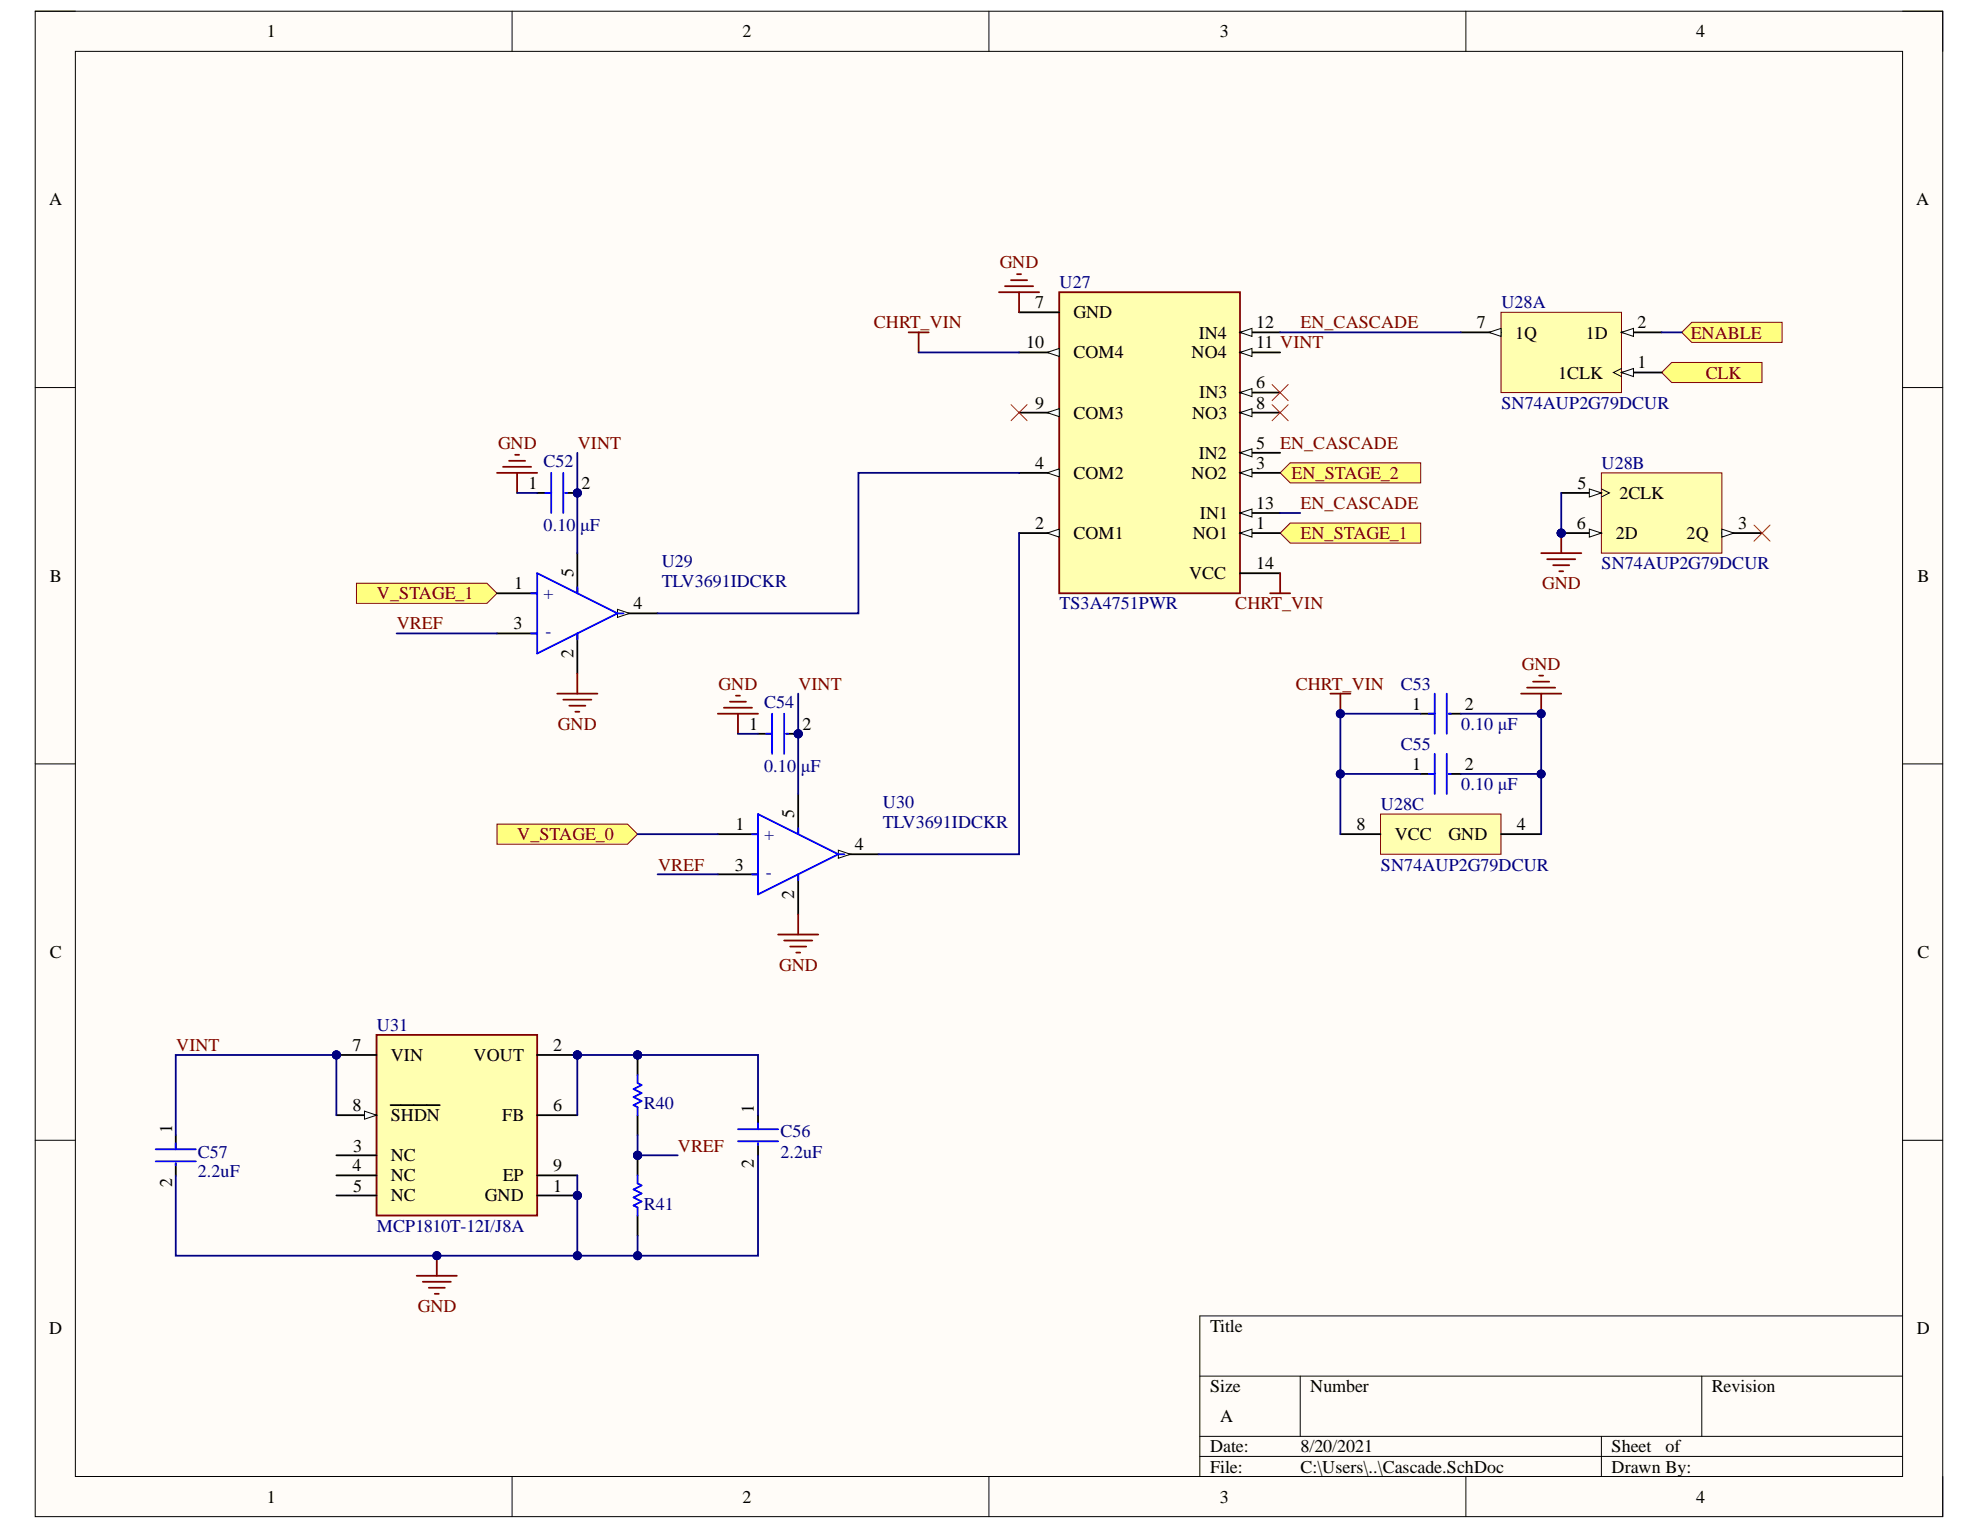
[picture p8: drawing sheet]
<svg xmlns="http://www.w3.org/2000/svg" width="279mm" height="216mm" viewBox="0 0 279 216" stroke-linecap="round" stroke-linejoin="round" font-family="sans-serif">
<defs><g id="words">
<g font-size="2.5">
<text x="37.6" y="5.2">1</text>
<text x="104.8" y="5.2">2</text>
<text x="172.1" y="5.2">3</text>
<text x="239.3" y="5.2">4</text>
<text x="6.9" y="29">A</text>
<text x="270.4" y="29">A</text>
<text x="146.1" y="43.5">7</text>
<text x="151.5" y="44.9">GND</text>
<text x="169.2" y="47.8">IN4</text>
<text x="177.3" y="46.3">12</text>
<text x="208.4" y="46.3">7</text>
<text x="213.8" y="47.8">1Q</text>
<text x="223.8" y="47.8">1D</text>
<text x="231.1" y="46.3">2</text>
<text x="144.8" y="49.1">10</text>
<text x="151.5" y="50.6">COM4</text>
<text x="168.1" y="50.6">NO4</text>
<text x="177.3" y="49.1">11 VINT</text>
<text x="219.9" y="53.4">1CLK</text>
<text x="231.1" y="52">1</text>
<text x="146.1" y="57.7">9</text>
<text x="151.5" y="59.1">COM3</text>
<text x="168.2" y="59.1">NO3</text>
<text x="169.2" y="56.2">IN3</text>
<text x="177.3" y="57.7">8</text>
<text x="177.3" y="54.8">6</text>
<text x="169.2" y="64.8">IN2</text>
<text x="177.3" y="63.3">5</text>
<text x="74.6" y="69">1</text>
<text x="82" y="69">2</text>
<text x="146.1" y="66.1">4</text>
<text x="151.5" y="67.6">COM2</text>
<text x="168.1" y="67.6">NO2</text>
<text x="177.3" y="66.1">3</text>
<text x="177.3" y="71.8">13</text>
<text x="222.6" y="69">5</text>
<text x="228.5" y="70.4">2CLK</text>
<text x="146.1" y="74.7">2</text>
<text x="151.5" y="76.1">COM1</text>
<text x="168.3" y="76.1">NO1</text>
<text x="169.3" y="73.2">IN1</text>
<text x="177.3" y="74.7">1</text>
<text x="222.5" y="74.7">6</text>
<text x="228" y="76.1">2D</text>
<text x="238" y="76.1">2Q</text>
<text x="245.3" y="74.7">3</text>
<text x="7" y="82.1">B</text>
<text x="72.6" y="83.1">1</text>
<text x="80.9" y="81.4" transform="rotate(-90 80.9 81.4)">5</text>
<text x="167.8" y="81.8">VCC</text>
<text x="177.3" y="80.3">14</text>
<text x="270.6" y="82.1">B</text>
<text x="72.5" y="88.8">3</text>
<text x="89.4" y="86">4</text>
<text x="80.9" y="92.8" transform="rotate(-90 80.9 92.8)">2</text>
<text x="199.3" y="100.2">1</text>
<text x="206.7" y="100.2">2</text>
<text x="105.7" y="103">1</text>
<text x="113.2" y="103">2</text>
<text x="199.3" y="108.6">1</text>
<text x="206.7" y="108.6">2</text>
<text x="103.8" y="117.2">1</text>
<text x="112.1" y="115.4" transform="rotate(-90 112.1 115.4)">5</text>
<text x="120.6" y="120">4</text>
<text x="191.4" y="117.2">8</text>
<text x="196.8" y="118.5">VCC</text>
<text x="204.4" y="118.5">GND</text>
<text x="214.1" y="117.2">4</text>
<text x="103.7" y="122.8">3</text>
<text x="112.1" y="126.8" transform="rotate(-90 112.1 126.8)">2</text>
<text x="7" y="135.2">C</text>
<text x="270.6" y="135.2">C</text>
<text x="49.7" y="148.3">7</text>
<text x="55.1" y="149.7">VIN</text>
<text x="66.8" y="149.7">VOUT</text>
<text x="78.1" y="148.3">2</text>
<text x="24.3" y="159.9" transform="rotate(-90 24.3 159.9)">1</text>
<text x="49.7" y="156.8">8</text>
<text x="55.1" y="158.2">SHDN</text>
<text x="70.9" y="158.2">FB</text>
<text x="78.1" y="156.8">6</text>
<text x="106.4" y="157.1" transform="rotate(-90 106.4 157.1)">1</text>
<text x="24.3" y="167.6" transform="rotate(-90 24.3 167.6)">2</text>
<text x="49.7" y="165.3">4</text>
<text x="49.8" y="162.5">3</text>
<text x="55.1" y="163.8">NC</text>
<text x="55.1" y="166.7">NC</text>
<text x="71" y="166.7">EP</text>
<text x="78.1" y="165.3">9</text>
<text x="106.4" y="164.8" transform="rotate(-90 106.4 164.8)">2</text>
<text x="49.8" y="168.2">5</text>
<text x="55.1" y="169.5">NC</text>
<text x="68.4" y="169.5">GND</text>
<text x="78.1" y="168.2">1</text>
<text x="6.9" y="188.3">D</text>
<text x="170.8" y="187.9">Title</text>
<text x="270.5" y="188.3">D</text>
<text x="170.8" y="196.5">Size</text>
<text x="184.9" y="196.5">Number</text>
<text x="241.5" y="196.5">Revision</text>
<text x="172.2" y="200.7">A</text>
<text x="170.8" y="204.9">Date:</text>
<text x="170.8" y="207.8">File:</text>
<text x="183.5" y="204.9">8/20/2021</text>
<text x="183.5" y="207.8">C:\Users\..\Cascade.SchDoc</text>
<text x="227.4" y="204.9">Sheet</text>
<text x="227.4" y="207.8">Drawn By:</text>
<text x="235" y="204.9">of</text>
<text x="37.6" y="212">1</text>
<text x="104.8" y="212">2</text>
<text x="172.1" y="212">3</text>
<text x="239.3" y="212">4</text>
</g>
<g font-size="2.5" fill="#800000">
<text x="141.1" y="37.8">GND</text>
<text x="123.3" y="46.3">CHRT_VIN</text>
<text x="183.5" y="46.3">EN_CASCADE</text>
<text x="238.6" y="47.8">ENABLE</text>
<text x="240.7" y="53.4">CLK</text>
<text x="70.3" y="63.3">GND</text>
<text x="81.5" y="63.3">VINT</text>
<text x="180.7" y="63.3">EN_CASCADE</text>
<text x="182.3" y="67.6">EN_STAGE_2</text>
<text x="183.5" y="71.8">EN_CASCADE</text>
<text x="183.5" y="76.1">EN_STAGE_1</text>
<text x="217.6" y="83.1">GND</text>
<text x="53.2" y="84.5">V_STAGE_1</text>
<text x="56" y="88.8">VREF</text>
<text x="174.3" y="86">CHRT_VIN</text>
<text x="214.7" y="94.5">GND</text>
<text x="101.4" y="97.3">GND</text>
<text x="112.7" y="97.3">VINT</text>
<text x="182.9" y="97.3">CHRT_VIN</text>
<text x="78.7" y="103">GND</text>
<text x="73" y="118.5">V_STAGE_0</text>
<text x="92.9" y="122.8">VREF</text>
<text x="109.9" y="137">GND</text>
<text x="24.9" y="148.3">VINT</text>
<text x="95.7" y="162.5">VREF</text>
<text x="58.9" y="185.2">GND</text>
</g>
<g font-size="2.5" fill="#000080">
<text x="149.5" y="40.7">U27</text>
<text x="211.9" y="43.5">U28A</text>
<text x="211.9" y="57.7">SN74AUP2G79DCUR</text>
<text x="76.7" y="65.9">C52</text>
<text x="226" y="66.1">U28B</text>
<text x="76.7" y="74.9">0.10</text>
<text x="81.9" y="74.9">μF</text>
<text x="93.4" y="80.1">U29</text>
<text x="93.4" y="82.9">TLV3691IDCKR</text>
<text x="226" y="80.3">SN74AUP2G79DCUR</text>
<text x="76.7" y="84.5">+</text>
<text x="77" y="90">-</text>
<text x="149.5" y="86">TS3A4751PWR</text>
<text x="107.8" y="99.8">C54</text>
<text x="197.7" y="97.3">C53</text>
<text x="197.7" y="105.8">C55</text>
<text x="206.2" y="103">0.10 μF</text>
<text x="107.8" y="108.9">0.10</text>
<text x="113" y="108.9">μF</text>
<text x="206.2" y="111.5">0.10 μF</text>
<text x="107.8" y="118.5">+</text>
<text x="124.6" y="114.1">U30</text>
<text x="124.6" y="116.8">TLV3691IDCKR</text>
<text x="194.9" y="114.3">U28C</text>
<text x="108.1" y="123.9">-</text>
<text x="194.9" y="122.8">SN74AUP2G79DCUR</text>
<text x="53.2" y="145.5">U31</text>
<text x="90.8" y="156.5">R40</text>
<text x="110.1" y="160.5">C56</text>
<text x="27.9" y="166.1">2.2uF</text>
<text x="27.9" y="163.3">C57</text>
<text x="110.1" y="163.3">2.2uF</text>
<text x="53.2" y="173.8">MCP1810T-12I/J8A</text>
<text x="90.8" y="170.7">R41</text>
</g>
</g></defs>
<path d="M5 1.6h269.1v212.4h-269.1z" fill-rule="evenodd" fill="#fffcf8"/>
<path d="M5 1.6h269.1v212.4h-269.1z" fill="none" stroke="#000" stroke-width=".14"/>
<path d="M10.6 7.2h257.9v201.2h-257.9z" fill-rule="evenodd" fill="#fffcf8"/>
<g fill="none" stroke="#000" stroke-width=".14">
<path d="M5 1.6h5.6M10.6 7.2h257.9v201.2h-257.9zM72.3 1.6v5.6M139.5 1.6v5.6M206.9 1.6v5.6M268.5 1.6h5.6v5.6M5 54.7h5.6M268.5 54.7h5.6M5 107.8h5.6M268.5 107.8h5.6M5 160.9h5.6M268.5 160.9h5.6"/>
<path d="M169.3 194.2h99.2M183.5 194.2v8.5M240.1 194.2v8.5M268.5 185.7h-99.2v22.7M72.3 208.4v5.6M139.5 208.4v5.6M169.3 202.7h99.2M169.3 205.5h99.2M206.9 208.4v5.6M226 202.7v5.7M274.1 208.4v5.6"/>
</g>
<path d="M70.1 116.3h18.5l1.4 1.4-1.4 1.4h-18.5z" fill-rule="evenodd" fill="#ffff80"/>
<path d="M70.1 116.3h18.5l1.4 1.4-1.4 1.4h-18.5z" fill="none" stroke="#800000" stroke-width=".14"/>
<path d="M50.3 82.3h18.4l1.4 1.4-1.4 1.4h-18.4z" fill-rule="evenodd" fill="#ffff80"/>
<path d="M50.3 82.3h18.4l1.4 1.4-1.4 1.4h-18.4z" fill="none" stroke="#800000" stroke-width=".14"/>
<path d="M180.6 75.2l1.5-1.4h18.4v2.8h-18.4z" fill-rule="evenodd" fill="#ffff80"/>
<path d="M180.6 75.2l1.5-1.4h18.4v2.8h-18.4z" fill="none" stroke="#800000" stroke-width=".14"/>
<path d="M180.6 66.7l1.5-1.4h18.4v2.8h-18.4z" fill-rule="evenodd" fill="#ffff80"/>
<path d="M180.6 66.7l1.5-1.4h18.4v2.8h-18.4z" fill="none" stroke="#800000" stroke-width=".14"/>
<path d="M234.5 52.6l1.4-1.5h12.7v2.9h-12.7z" fill-rule="evenodd" fill="#ffff80"/>
<path d="M234.5 52.6l1.4-1.5h12.7v2.9h-12.7z" fill="none" stroke="#800000" stroke-width=".14"/>
<path d="M237.3 46.9l1.4-1.4h12.8v2.8h-12.8z" fill-rule="evenodd" fill="#ffff80"/>
<path d="M237.3 46.9l1.4-1.4h12.8v2.8h-12.8z" fill="none" stroke="#800000" stroke-width=".14"/>
<path d="M149.5 41.2h25.5v42.5h-25.5z" fill-rule="evenodd" fill="#ffffb0"/>
<path d="M149.5 41.2h25.5v42.5h-25.5z" fill="none" stroke="#800000" stroke-width=".25"/>
<path d="M175 75.2h5.6M175 80.9h5.6" fill="none" stroke="#000" stroke-width=".25"/>
<path d="M175 75.2l1.7-.5v1.1z" fill="#f8fcff"/>
<path d="M175 75.2l1.7-.5v1.1z" fill="none" stroke="#000" stroke-width=".14"/>
<path d="M175 66.7h5.6" fill="none" stroke="#000" stroke-width=".25"/>
<path d="M175 66.7l1.7-.5v1.1z" fill="#f8fcff"/>
<path d="M175 66.7l1.7-.5v1.1z" fill="none" stroke="#000" stroke-width=".14"/>
<path d="M175 58.2h5.6" fill="none" stroke="#000" stroke-width=".25"/>
<path d="M175 58.2l1.7-.5v1.1z" fill="#f8fcff"/>
<path d="M175 58.2l1.7-.5v1.1z" fill="none" stroke="#000" stroke-width=".14"/>
<path d="M175 49.7h5.6" fill="none" stroke="#000" stroke-width=".25"/>
<path d="M175 49.7l1.7-.5v1.1z" fill="#f8fcff"/>
<path d="M175 49.7l1.7-.5v1.1z" fill="none" stroke="#000" stroke-width=".14"/>
<path d="M143.8 75.2h5.7" fill="none" stroke="#000" stroke-width=".25"/>
<path d="M147.8 75.2l1.7-.5v1.1z" fill="#f8fcff"/>
<path d="M147.8 75.2l1.7-.5v1.1z" fill="none" stroke="#000" stroke-width=".14"/>
<path d="M143.8 66.7h5.7" fill="none" stroke="#000" stroke-width=".25"/>
<path d="M147.8 66.7l1.7-.5v1.1z" fill="#f8fcff"/>
<path d="M147.8 66.7l1.7-.5v1.1z" fill="none" stroke="#000" stroke-width=".14"/>
<path d="M143.8 58.2h5.7" fill="none" stroke="#000" stroke-width=".25"/>
<path d="M147.8 58.2l1.7-.5v1.1z" fill="#f8fcff"/>
<path d="M147.8 58.2l1.7-.5v1.1z" fill="none" stroke="#000" stroke-width=".14"/>
<path d="M143.8 49.7h5.7" fill="none" stroke="#000" stroke-width=".25"/>
<path d="M147.8 49.7l1.7-.5v1.1z" fill="#f8fcff"/>
<path d="M147.8 49.7l1.7-.5v1.1z" fill="none" stroke="#000" stroke-width=".14"/>
<path d="M175 72.4h5.6" fill="none" stroke="#000" stroke-width=".25"/>
<path d="M175 72.4l1.7-.6v1.2z" fill="#f8fcff"/>
<path d="M175 72.4l1.7-.6v1.2z" fill="none" stroke="#000" stroke-width=".14"/>
<path d="M175 63.9h5.6" fill="none" stroke="#000" stroke-width=".25"/>
<path d="M175 63.9l1.7-.6v1.2z" fill="#f8fcff"/>
<path d="M175 63.9l1.7-.6v1.2z" fill="none" stroke="#000" stroke-width=".14"/>
<path d="M175 55.4h5.6" fill="none" stroke="#000" stroke-width=".25"/>
<path d="M175 55.4l1.7-.6v1.2z" fill="#f8fcff"/>
<path d="M175 55.4l1.7-.6v1.2z" fill="none" stroke="#000" stroke-width=".14"/>
<path d="M175 46.9h5.6" fill="none" stroke="#000" stroke-width=".25"/>
<path d="M175 46.9l1.7-.6v1.2z" fill="#f8fcff"/>
<path d="M175 46.9l1.7-.6v1.2z" fill="none" stroke="#000" stroke-width=".14"/>
<path d="M143.8 44.1h5.7M101.3 117.7h5.7M101.3 123.4h5.7M118.3 120.5h5.7" fill="none" stroke="#000" stroke-width=".25"/>
<path d="M118.3 120l1.7 .5-1.7 .6z" fill="#f8fcff"/>
<path d="M118.3 120l1.7 .5-1.7 .6z" fill="none" stroke="#000" stroke-width=".14"/>
<path d="M70.1 83.7h5.7M70.1 89.4h5.7M87.1 86.6h5.7M112.6 112v5.7M112.6 123.4v5.6" fill="none" stroke="#000" stroke-width=".25"/>
<path d="M106.1 117.7h.9M107 114.9l11.3 5.6-11.3 5.7zM112.6 116.9v.8M106.1 123.4h.9M112.6 123.4v.8M118.3 120.5h.9" fill="none" stroke="#00f" stroke-width=".25"/>
<path d="M87.1 86l1.7 .6-1.7 .5z" fill="#f8fcff"/>
<path d="M87.1 86l1.7 .6-1.7 .5z" fill="none" stroke="#000" stroke-width=".14"/>
<path d="M81.5 78.1v5.6M81.5 89.4v5.6" fill="none" stroke="#000" stroke-width=".25"/>
<path d="M74.9 83.7h.9M74.9 89.4h.9M75.8 80.9l11.3 5.7-11.3 5.6zM81.5 82.9v.8M81.5 89.4v.8M87.1 86.6h.9" fill="none" stroke="#00f" stroke-width=".25"/>
<path d="M211.8 44.1h17v11.3h-17z" fill-rule="evenodd" fill="#ffffb0"/>
<path d="M211.8 44.1h17v11.3h-17z" fill="none" stroke="#800000" stroke-width=".14"/>
<path d="M228.8 52.6h5.7" fill="none" stroke="#000" stroke-width=".25"/>
<path d="M228.8 52.6l1.7-.6v1.1z" fill="#f8fcff"/>
<path d="M228.8 52.6l1.7-.6v1.1zM228.8 52l-1.1 .6 1.1 .5" fill="none" stroke="#000" stroke-width=".14"/>
<path d="M228.8 46.9h5.7" fill="none" stroke="#000" stroke-width=".25"/>
<path d="M228.8 46.9l1.7-.6v1.2z" fill="#f8fcff"/>
<path d="M228.8 46.9l1.7-.6v1.2z" fill="none" stroke="#000" stroke-width=".14"/>
<path d="M206.1 46.9h5.7" fill="none" stroke="#000" stroke-width=".25"/>
<path d="M210.1 46.9l1.7-.6v1.2z" fill="#f8fcff"/>
<path d="M210.1 46.9l1.7-.6v1.2z" fill="none" stroke="#000" stroke-width=".14"/>
<circle cx="220.3" cy="75.2" r=".57" fill="#000080"/>
<circle cx="220.3" cy="75.2" r=".57" fill="none" stroke="#000080" stroke-width=".14"/>
<path d="M226 66.7h17v11.4h-17z" fill-rule="evenodd" fill="#ffffb0"/>
<path d="M226 66.7h17v11.4h-17z" fill="none" stroke="#800000" stroke-width=".14"/>
<path d="M243 75.2h5.6" fill="none" stroke="#000" stroke-width=".25"/>
<path d="M243 74.7l1.7 .5-1.7 .6z" fill="#f8fcff"/>
<path d="M243 74.7l1.7 .5-1.7 .6z" fill="none" stroke="#000" stroke-width=".14"/>
<path d="M220.3 69.6h5.7" fill="none" stroke="#000" stroke-width=".25"/>
<path d="M224.3 69l1.7 .6-1.7 .5z" fill="#f8fcff"/>
<path d="M224.3 69l1.7 .6-1.7 .5zM226 69l1.1 .6-1.1 .5" fill="none" stroke="#000" stroke-width=".14"/>
<path d="M220.3 75.2h5.7" fill="none" stroke="#000" stroke-width=".25"/>
<path d="M224.3 74.7l1.7 .5-1.7 .6z" fill="#f8fcff"/>
<path d="M224.3 74.7l1.7 .5-1.7 .6z" fill="none" stroke="#000" stroke-width=".14"/>
<circle cx="220.3" cy="75.2" r=".57" fill="#000080"/>
<circle cx="220.3" cy="75.2" r=".57" fill="none" stroke="#000080" stroke-width=".14"/>
<path d="M194.8 114.9h17v5.6h-17z" fill-rule="evenodd" fill="#ffffb0"/>
<path d="M194.8 114.9h17v5.6h-17z" fill="none" stroke="#800000" stroke-width=".14"/>
<path d="M189.1 117.7h5.7M211.8 117.7h5.7M24.8 160.2v2M24.8 164.2v1.7" fill="none" stroke="#000" stroke-width=".25"/>
<path d="M22 162.2h5.6M22 163.9h5.6M24.8 161.3v.9M24.8 164.2v.2" fill="none" stroke="#00f" stroke-width=".25"/>
<path d="M61.6 177.2v2.8M58.8 180h5.7M59.7 180.9h3.9M60.5 181.7h2.3M61.3 182.6h.6" fill="none" stroke="#800000" stroke-width=".25"/>
<circle cx="61.6" cy="177.2" r=".56" fill="#000080"/>
<circle cx="61.6" cy="177.2" r=".56" fill="none" stroke="#000080" stroke-width=".14"/>
<circle cx="47.5" cy="148.9" r=".57" fill="#000080"/>
<circle cx="47.5" cy="148.9" r=".57" fill="none" stroke="#000080" stroke-width=".14"/>
<circle cx="81.5" cy="148.9" r=".57" fill="#000080"/>
<circle cx="81.5" cy="148.9" r=".57" fill="none" stroke="#000080" stroke-width=".14"/>
<circle cx="81.5" cy="168.7" r=".57" fill="#000080"/>
<circle cx="81.5" cy="168.7" r=".57" fill="none" stroke="#000080" stroke-width=".14"/>
<path d="M53.1 146h22.7v25.5h-22.7z" fill-rule="evenodd" fill="#ffffb0"/>
<path d="M53.1 146h22.7v25.5h-22.7z" fill="none" stroke="#800000" stroke-width=".25"/>
<path d="M47.5 148.9h5.6" fill="none" stroke="#000" stroke-width=".25"/>
<circle cx="47.5" cy="148.9" r=".57" fill="#000080"/>
<circle cx="47.5" cy="148.9" r=".57" fill="none" stroke="#000080" stroke-width=".14"/>
<path d="M47.5 157.4h5.6" fill="none" stroke="#000" stroke-width=".25"/>
<path d="M51.4 156.8l1.7 .6-1.7 .5z" fill="#f8fcff"/>
<path d="M51.4 156.8l1.7 .6-1.7 .5z" fill="none" stroke="#000" stroke-width=".14"/>
<path d="M55.1 155.9h6.9M75.8 157.4h5.7M75.8 148.9h5.7" fill="none" stroke="#000" stroke-width=".25"/>
<circle cx="81.5" cy="148.9" r=".57" fill="#000080"/>
<circle cx="81.5" cy="148.9" r=".57" fill="none" stroke="#000080" stroke-width=".14"/>
<path d="M47.5 163h5.6M47.5 165.9h5.6M47.5 168.7h5.6M75.8 168.7h5.7" fill="none" stroke="#000" stroke-width=".25"/>
<circle cx="81.5" cy="168.7" r=".57" fill="#000080"/>
<circle cx="81.5" cy="168.7" r=".57" fill="none" stroke="#000080" stroke-width=".14"/>
<path d="M75.8 165.9h5.7" fill="none" stroke="#000" stroke-width=".25"/>
<circle cx="90" cy="148.9" r=".57" fill="#000080"/>
<circle cx="90" cy="148.9" r=".57" fill="none" stroke="#000080" stroke-width=".14"/>
<path d="M90 148.9v2.8" fill="none" stroke="#000" stroke-width=".25"/>
<circle cx="90" cy="148.9" r=".57" fill="#000080"/>
<circle cx="90" cy="148.9" r=".57" fill="none" stroke="#000080" stroke-width=".14"/>
<path d="M90 157.4v2.8" fill="none" stroke="#000" stroke-width=".25"/>
<path d="M90 151.7v1.1l.5 .3-1.1 .6 1.1 .5-1.1 .6 1.1 .6-1.1 .5 .6 .3v1.2" fill="none" stroke="#00f" stroke-width=".25"/>
<circle cx="90" cy="163" r=".57" fill="#000080"/>
<circle cx="90" cy="163" r=".57" fill="none" stroke="#000080" stroke-width=".14"/>
<path d="M90 163v2.9M90 171.5v2.9" fill="none" stroke="#000" stroke-width=".25"/>
<circle cx="90" cy="163" r=".57" fill="#000080"/>
<circle cx="90" cy="163" r=".57" fill="none" stroke="#000080" stroke-width=".14"/>
<path d="M104.1 159.3h5.7M107 158.5v.8M90 165.9v1.1l.5 .3-1.1 .5 1.1 .6-1.1 .6 1.1 .5-1.1 .6 .6 .3v1.1M104.1 161h5.7M107 161.3v.3" fill="none" stroke="#00f" stroke-width=".25"/>
<path d="M107 157.4v1.9M107 161.3v1.7" fill="none" stroke="#000" stroke-width=".25"/>
<circle cx="112.6" cy="103.5" r=".57" fill="#000080"/>
<circle cx="112.6" cy="103.5" r=".57" fill="none" stroke="#000080" stroke-width=".14"/>
<path d="M107 103.5h2M110.9 103.5h1.7" fill="none" stroke="#000" stroke-width=".25"/>
<circle cx="112.6" cy="103.5" r=".57" fill="#000080"/>
<circle cx="112.6" cy="103.5" r=".57" fill="none" stroke="#000080" stroke-width=".14"/>
<path d="M108.1 103.5h.9M109 100.7v5.7M110.7 100.7v5.7M110.9 103.5h.3" fill="none" stroke="#00f" stroke-width=".25"/>
<path d="M102.2 99.9h3.9M103 99h2.3M103.9 98.2h.5M101.3 100.7h5.7M104.1 100.7v2.8M109.8 131.9h5.7M110.7 132.7h3.9M111.5 133.6h2.3M112.4 134.4h.5M112.6 129v2.9" fill="none" stroke="#800000" stroke-width=".25"/>
<circle cx="81.5" cy="69.6" r=".57" fill="#000080"/>
<circle cx="81.5" cy="69.6" r=".57" fill="none" stroke="#000080" stroke-width=".14"/>
<path d="M75.8 69.6h2M79.8 69.6h1.7" fill="none" stroke="#000" stroke-width=".25"/>
<circle cx="81.5" cy="69.6" r=".57" fill="#000080"/>
<circle cx="81.5" cy="69.6" r=".57" fill="none" stroke="#000080" stroke-width=".14"/>
<path d="M76.9 69.6h.9M77.8 66.7v5.7M79.5 66.7v5.7M79.8 69.6h.3" fill="none" stroke="#00f" stroke-width=".25"/>
<g fill="none" stroke="#800000" stroke-width=".25">
<path d="M142.7 39.5h2.2M143.5 38.7h.6M141 41.2h5.6M141.8 40.4h4M143.8 41.2v2.9M70.1 66.7h5.7M71 65.9h3.9M71.8 65h2.3M72.7 64.2h.6M73 66.7v2.9M217.5 78.1h5.6M218.3 78.9h4"/>
<path d="M219.2 79.8h2.2M220.3 75.2v2.9M78.6 97.9h5.7M79.5 98.7h3.9M80.3 99.6h2.3M81.5 95v2.9M220 80.6h.6M81.2 100.4h.6"/>
</g>
<circle cx="220.3" cy="75.2" r=".57" fill="#000080"/>
<circle cx="220.3" cy="75.2" r=".57" fill="none" stroke="#000080" stroke-width=".14"/>
<path d="M247.5 74.1l2.3 2.3M249.8 74.1l-2.3 2.3" fill="none" stroke="#f00" stroke-width=".14"/>
<path d="M214.6 97.9h5.7M215.5 97h4M216.3 96.2h2.3M217.2 95.3h.6M217.5 97.9v2.8" fill="none" stroke="#800000" stroke-width=".25"/>
<circle cx="217.5" cy="100.7" r=".57" fill="#000080"/>
<circle cx="217.5" cy="100.7" r=".57" fill="none" stroke="#000080" stroke-width=".14"/>
<path d="M179.2 83.7h2.9M180.6 80.9v2.8M187.7 97.9h2.9M189.1 97.9v2.8" fill="none" stroke="#800000" stroke-width=".25"/>
<circle cx="189.1" cy="100.7" r=".57" fill="#000080"/>
<circle cx="189.1" cy="100.7" r=".57" fill="none" stroke="#000080" stroke-width=".14"/>
<path d="M200.5 100.7h2M200.5 109.2h2M204.4 100.7h1.7M204.4 109.2h1.7" fill="none" stroke="#000" stroke-width=".25"/>
<path d="M202.5 97.9v5.6M204.2 97.9v5.6M201.6 100.7h.9M201.6 109.2h.9M202.5 106.4v5.6M204.2 106.4v5.6M204.4 100.7h.3M204.4 109.2h.3" fill="none" stroke="#00f" stroke-width=".25"/>
<path d="M128.2 46.9h2.8M129.6 46.9v2.8" fill="none" stroke="#800000" stroke-width=".25"/>
<path d="M24.8 165.9v11.3h56.7v-11.3" fill="none" stroke="#000080" stroke-width=".25"/>
<circle cx="81.5" cy="168.7" r=".57" fill="#000080"/>
<circle cx="81.5" cy="168.7" r=".57" fill="none" stroke="#000080" stroke-width=".14"/>
<circle cx="81.5" cy="177.2" r=".56" fill="#000080"/>
<circle cx="81.5" cy="177.2" r=".56" fill="none" stroke="#000080" stroke-width=".14"/>
<circle cx="61.6" cy="177.2" r=".56" fill="#000080"/>
<circle cx="61.6" cy="177.2" r=".56" fill="none" stroke="#000080" stroke-width=".14"/>
<path d="M81.5 148.9v8.5" fill="none" stroke="#000080" stroke-width=".25"/>
<circle cx="81.5" cy="148.9" r=".57" fill="#000080"/>
<circle cx="81.5" cy="148.9" r=".57" fill="none" stroke="#000080" stroke-width=".14"/>
<path d="M90 174.4v2.8h-8.5" fill="none" stroke="#000080" stroke-width=".25"/>
<circle cx="81.5" cy="177.2" r=".56" fill="#000080"/>
<circle cx="81.5" cy="177.2" r=".56" fill="none" stroke="#000080" stroke-width=".14"/>
<circle cx="90" cy="177.2" r=".56" fill="#000080"/>
<circle cx="90" cy="177.2" r=".56" fill="none" stroke="#000080" stroke-width=".14"/>
<path d="M81.5 148.9h8.5" fill="none" stroke="#000080" stroke-width=".25"/>
<circle cx="81.5" cy="148.9" r=".57" fill="#000080"/>
<circle cx="81.5" cy="148.9" r=".57" fill="none" stroke="#000080" stroke-width=".14"/>
<circle cx="90" cy="148.9" r=".57" fill="#000080"/>
<circle cx="90" cy="148.9" r=".57" fill="none" stroke="#000080" stroke-width=".14"/>
<path d="M90 160.2v2.8" fill="none" stroke="#000080" stroke-width=".25"/>
<circle cx="90" cy="163" r=".57" fill="#000080"/>
<circle cx="90" cy="163" r=".57" fill="none" stroke="#000080" stroke-width=".14"/>
<path d="M90 163h5.6" fill="none" stroke="#000080" stroke-width=".25"/>
<circle cx="90" cy="163" r=".57" fill="#000080"/>
<circle cx="90" cy="163" r=".57" fill="none" stroke="#000080" stroke-width=".14"/>
<path d="M47.5 157.4v-8.5h-22.7v11.3" fill="none" stroke="#000080" stroke-width=".25"/>
<circle cx="47.5" cy="148.9" r=".57" fill="#000080"/>
<circle cx="47.5" cy="148.9" r=".57" fill="none" stroke="#000080" stroke-width=".14"/>
<path d="M90 148.9h17v8.5" fill="none" stroke="#000080" stroke-width=".25"/>
<circle cx="90" cy="148.9" r=".57" fill="#000080"/>
<circle cx="90" cy="148.9" r=".57" fill="none" stroke="#000080" stroke-width=".14"/>
<path d="M107 163v14.2h-17" fill="none" stroke="#000080" stroke-width=".25"/>
<circle cx="90" cy="177.2" r=".56" fill="#000080"/>
<circle cx="90" cy="177.2" r=".56" fill="none" stroke="#000080" stroke-width=".14"/>
<path d="M112.6 97.9v14.1" fill="none" stroke="#000080" stroke-width=".25"/>
<circle cx="112.6" cy="103.5" r=".57" fill="#000080"/>
<circle cx="112.6" cy="103.5" r=".57" fill="none" stroke="#000080" stroke-width=".14"/>
<path d="M81.5 63.9v14.2M143.8 75.2v45.3h-19.8M180.6 72.4h2.9M56 89.4h14.1M90 117.7h11.3M104.1 103.5h2.9M92.8 123.4h8.5" fill="none" stroke="#000080" stroke-width=".25"/>
<circle cx="81.5" cy="69.6" r=".57" fill="#000080"/>
<circle cx="81.5" cy="69.6" r=".57" fill="none" stroke="#000080" stroke-width=".14"/>
<path d="M73 69.6h2.8M143.8 66.7h-22.7v19.9h-28.3M220.3 69.6v5.6" fill="none" stroke="#000080" stroke-width=".25"/>
<circle cx="220.3" cy="75.2" r=".57" fill="#000080"/>
<circle cx="220.3" cy="75.2" r=".57" fill="none" stroke="#000080" stroke-width=".14"/>
<path d="M200.5 100.7h-11.4v17" fill="none" stroke="#000080" stroke-width=".25"/>
<circle cx="189.1" cy="100.7" r=".57" fill="#000080"/>
<circle cx="189.1" cy="100.7" r=".57" fill="none" stroke="#000080" stroke-width=".14"/>
<circle cx="189.1" cy="109.2" r=".57" fill="#000080"/>
<circle cx="189.1" cy="109.2" r=".57" fill="none" stroke="#000080" stroke-width=".14"/>
<path d="M206.1 100.7h11.4v17" fill="none" stroke="#000080" stroke-width=".25"/>
<circle cx="217.5" cy="100.7" r=".57" fill="#000080"/>
<circle cx="217.5" cy="100.7" r=".57" fill="none" stroke="#000080" stroke-width=".14"/>
<circle cx="217.5" cy="109.2" r=".57" fill="#000080"/>
<circle cx="217.5" cy="109.2" r=".57" fill="none" stroke="#000080" stroke-width=".14"/>
<path d="M206.1 109.2h11.4" fill="none" stroke="#000080" stroke-width=".25"/>
<circle cx="217.5" cy="109.2" r=".57" fill="#000080"/>
<circle cx="217.5" cy="109.2" r=".57" fill="none" stroke="#000080" stroke-width=".14"/>
<path d="M189.1 109.2h11.4" fill="none" stroke="#000080" stroke-width=".25"/>
<circle cx="189.1" cy="109.2" r=".57" fill="#000080"/>
<circle cx="189.1" cy="109.2" r=".57" fill="none" stroke="#000080" stroke-width=".14"/>
<path d="M129.6 49.7h14.2M180.6 46.9h25.5M234.5 46.9h2.8" fill="none" stroke="#000080" stroke-width=".25"/>
<path d="M142.7 57.1l2.2 2.3M144.9 57.1l-2.2 2.3M179.5 54.3l2.3 2.2M179.5 57.1l2.3 2.3M181.8 54.3l-2.3 2.2M181.8 57.1l-2.3 2.3" fill="none" stroke="#f00" stroke-width=".14"/>
<use href="#words"/>
</svg>
